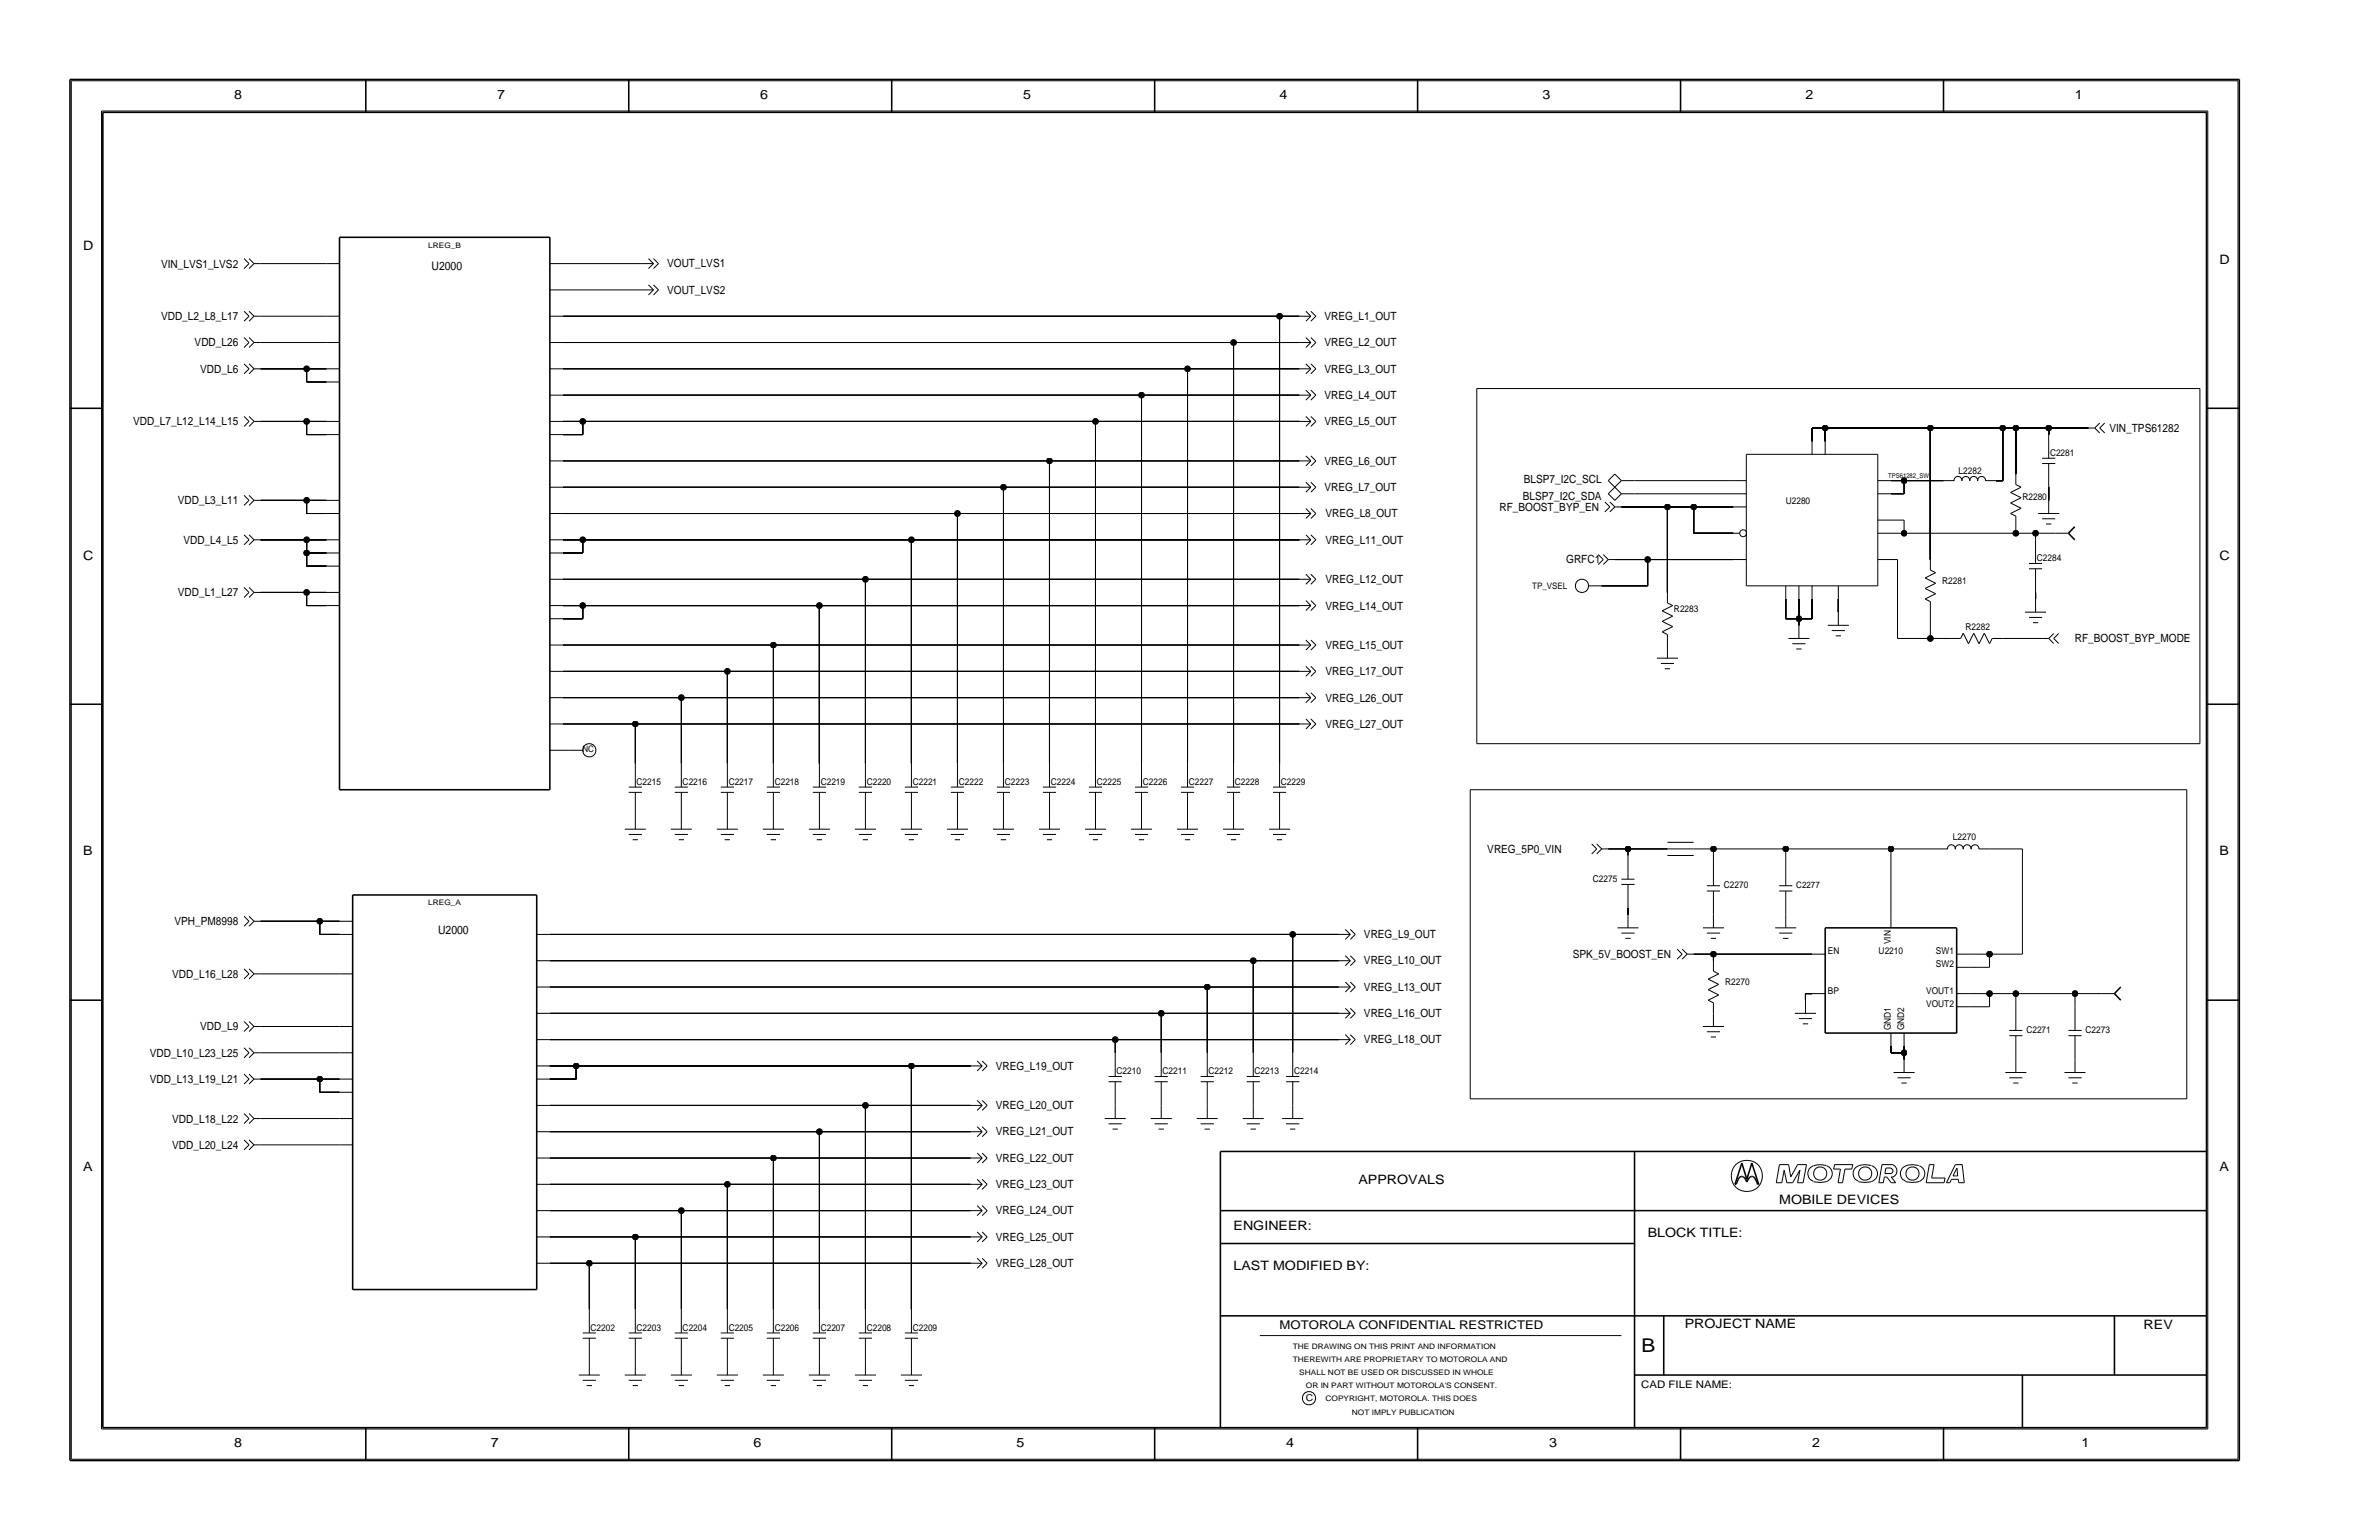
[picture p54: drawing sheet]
<svg xmlns="http://www.w3.org/2000/svg" width="432mm" height="279mm" viewBox="0 0 432 279" stroke-linecap="round" stroke-linejoin="round" font-family="sans-serif">
<defs><g id="words">
<text font-size="3.4" x="298" y="245.3">B</text>
<g font-size="2.3">
<text x="42.5" y="18">8</text>
<text x="90.3" y="18">7</text>
<text x="138" y="18">6</text>
<text x="185.7" y="18">5</text>
<text x="232.2" y="18">4</text>
<text x="280" y="18">3</text>
<text x="327.7" y="18">2</text>
<text x="376.6" y="18">1</text>
<text x="15.1" y="45.4">D</text>
<text x="402.9" y="47.8">D</text>
<text x="15.1" y="101.5">C</text>
<text x="402.9" y="101.5">C</text>
<text x="15.1" y="155.2">B</text>
<text x="402.9" y="155.2">B</text>
<text x="15.1" y="212.5">A</text>
<text x="246.6" y="214.9">APPROVALS</text>
<text x="402.9" y="212.5">A</text>
<text x="322.9" y="218.5">MOBILE DEVICES</text>
<text x="223.9" y="223.2">ENGINEER:</text>
<text x="299.1" y="224.4">BLOCK TITLE:</text>
<text x="223.9" y="230.4">LAST MODIFIED BY:</text>
<text x="305.8" y="241">PROJECT NAME</text>
<text x="389.1" y="241.1">REV</text>
<text x="42.5" y="262.6">8</text>
<text x="89.1" y="262.6">7</text>
<text x="136.8" y="262.6">6</text>
<text x="184.5" y="262.6">5</text>
<text x="233.4" y="262.6">4</text>
<text x="281.2" y="262.6">3</text>
<text x="328.9" y="262.6">2</text>
<text x="377.8" y="262.6">1</text>
</g>
<text font-size="2.2" x="232.2" y="241.1">MOTOROLA CONFIDENTIAL RESTRICTED</text>
<g font-size="2.1">
<text x="78.3" y="49">U2000</text>
<text x="79.5" y="169.5">U2000</text>
</g>
<g font-size="2">
<text x="29.2" y="48.5">VIN_LVS1_LVS2</text>
<text x="121.1" y="48.5">VOUT_LVS1</text>
<text x="121.1" y="53.3">VOUT_LVS2</text>
<text x="29.2" y="58.1">VDD_L2_L8_L17</text>
<text x="240.4" y="58">VREG_L1_OUT</text>
<text x="35.3" y="62.9">VDD_L26</text>
<text x="240.4" y="62.8">VREG_L2_OUT</text>
<text x="36.3" y="67.6">VDD_L6</text>
<text x="240.4" y="67.6">VREG_L3_OUT</text>
<text x="24.2" y="77.2">VDD_L7_L12_L14_L15</text>
<text x="240.4" y="77.1">VREG_L5_OUT</text>
<text x="240.4" y="72.4">VREG_L4_OUT</text>
<text x="382.9" y="78.5">VIN_TPS61282</text>
<text x="240.4" y="84.3">VREG_L6_OUT</text>
<text x="240.4" y="89.1">VREG_L7_OUT</text>
<text x="276.6" y="87.7">BLSP7_I2C_SCL</text>
<text x="32.3" y="91.5">VDD_L3_L11</text>
<text x="240.6" y="93.8">VREG_L8_OUT</text>
<text x="272.2" y="92.7">RF_BOOST_BYP_EN</text>
<text x="276.4" y="90.7">BLSP7_I2C_SDA</text>
<text x="33.3" y="98.7">VDD_L4_L5</text>
<text x="240.6" y="98.7">VREG_L11_OUT</text>
<text x="240.6" y="105.8">VREG_L12_OUT</text>
<text x="284.3" y="102.2">GRFC1</text>
<text x="32.3" y="108.2">VDD_L1_L27</text>
<text x="240.6" y="110.6">VREG_L14_OUT</text>
<text x="240.6" y="117.7">VREG_L15_OUT</text>
<text x="376.6" y="116.6">RF_BOOST_BYP_MODE</text>
<text x="240.6" y="122.5">VREG_L17_OUT</text>
<text x="240.6" y="127.3">VREG_L26_OUT</text>
<text x="240.6" y="132.1">VREG_L27_OUT</text>
<text x="270" y="154.7">VREG_5P0_VIN</text>
<text x="31.7" y="167.9">VPH_PM8998</text>
<text x="247.6" y="170.2">VREG_L9_OUT</text>
<text x="285.5" y="173.8">SPK_5V_BOOST_EN</text>
<text x="31.3" y="177.4">VDD_L16_L28</text>
<text x="247.6" y="179.7">VREG_L13_OUT</text>
<text x="247.6" y="175">VREG_L10_OUT</text>
<text x="247.6" y="184.5">VREG_L16_OUT</text>
<text x="27.2" y="191.7">VDD_L10_L23_L25</text>
<text x="36.3" y="187">VDD_L9</text>
<text x="247.6" y="189.3">VREG_L18_OUT</text>
<text x="27.2" y="196.5">VDD_L13_L19_L21</text>
<text x="180.7" y="194.1">VREG_L19_OUT</text>
<text x="31.3" y="203.7">VDD_L18_L22</text>
<text x="180.7" y="201.2">VREG_L20_OUT</text>
<text x="31.3" y="208.4">VDD_L20_L24</text>
<text x="180.7" y="206">VREG_L21_OUT</text>
<text x="180.7" y="210.8">VREG_L22_OUT</text>
<text x="180.7" y="215.5">VREG_L23_OUT</text>
<text x="180.7" y="220.3">VREG_L24_OUT</text>
<text x="180.7" y="225.1">VREG_L25_OUT</text>
<text x="180.7" y="229.9">VREG_L28_OUT</text>
</g>
<text font-size="1.9" x="297.9" y="251.9">CAD FILE NAME:</text>
<g font-size="1.7">
<text x="372.1" y="82.8">C2281</text>
<text x="355.5" y="86">L2282</text>
<text x="324.1" y="91.4">U2280</text>
<text x="367.1" y="90.8">R2280</text>
<text x="369.7" y="101.9">C2284</text>
<text x="352.5" y="106">R2281</text>
<text x="303.8" y="111.1">R2283</text>
<text x="356.7" y="114.3">R2282</text>
<text x="115.6" y="142.4">C2215</text>
<text x="123.9" y="142.4">C2216</text>
<text x="132.3" y="142.4">C2217</text>
<text x="140.6" y="142.4">C2218</text>
<text x="149" y="142.4">C2219</text>
<text x="157.3" y="142.4">C2220</text>
<text x="165.7" y="142.4">C2221</text>
<text x="174" y="142.4">C2222</text>
<text x="182.4" y="142.4">C2223</text>
<text x="190.7" y="142.4">C2224</text>
<text x="199.1" y="142.4">C2225</text>
<text x="207.4" y="142.4">C2226</text>
<text x="215.8" y="142.4">C2227</text>
<text x="224.1" y="142.4">C2228</text>
<text x="232.5" y="142.4">C2229</text>
<text x="354.5" y="152.4">L2270</text>
<text x="289.1" y="160">C2275</text>
<text x="312.9" y="161.2">C2270</text>
<text x="331.8" y="173.1">EN</text>
<text x="341" y="173.1">U2210</text>
<text x="343.2" y="171.3" transform="rotate(-90 343.2 171.3)">VIN</text>
<text x="351.4" y="173.1">SW1</text>
<text x="313.1" y="178.7">R2270</text>
<text x="351.4" y="175.5">SW2</text>
<text x="331.8" y="180.3">BP</text>
<text x="349.6" y="182.7">VOUT2</text>
<text x="349.6" y="180.3">VOUT1</text>
<text x="343.2" y="187" transform="rotate(-90 343.2 187)">GND1</text>
<text x="345.6" y="187" transform="rotate(-90 345.6 187)">GND2</text>
<text x="367.8" y="187.4">C2271</text>
<text x="378.5" y="187.4">C2273</text>
<text x="202.7" y="194.9">C2210</text>
<text x="211" y="194.9">C2211</text>
<text x="219.4" y="194.9">C2212</text>
<text x="227.7" y="194.9">C2213</text>
<text x="234.9" y="194.9">C2214</text>
<text x="107.2" y="241.5">C2202</text>
<text x="115.6" y="241.5">C2203</text>
<text x="123.9" y="241.5">C2204</text>
<text x="132.3" y="241.5">C2205</text>
<text x="140.6" y="241.5">C2206</text>
<text x="149" y="241.5">C2207</text>
<text x="157.3" y="241.5">C2208</text>
<text x="165.7" y="241.5">C2209</text>
<text x="237" y="254.2">C</text>
</g>
<g font-size="1.6">
<text x="278.1" y="106.8">TP_VSEL</text>
<text x="105.7" y="136.5">NC</text>
<text x="326" y="161.2">C2277</text>
</g>
<g font-size="1.4">
<text x="77.7" y="45">LREG_B</text>
<text x="77.7" y="164.3">LREG_A</text>
<text x="234.6" y="244.7">THE DRAWING ON THIS PRINT AND INFORMATION</text>
<text x="234.6" y="247.1">THEREWITH ARE PROPRIETARY TO MOTOROLA AND</text>
<text x="235.8" y="249.5">SHALL NOT BE USED OR DISCUSSED IN WHOLE</text>
<text x="237" y="251.9">OR IN PART WITHOUT MOTOROLA'S CONSENT.</text>
<text x="240.6" y="254.2">COPYRIGHT, MOTOROLA. THIS DOES</text>
<text x="245.4" y="256.6">NOT IMPLY PUBLICATION</text>
</g>
<text font-size="1.2" x="342.7" y="86.7">TPS61282_SW</text>
</g></defs>
<!-- layer: Nets -->
<g fill="none" stroke="#000" stroke-width=".18">
<path d="M47.3 57.4h11.9zM47.3 47.8h11.9zM102.2 57.4h130zM102.2 52.6h14.3zM102.2 47.8h14.3zM232.2 57.4h3.6zM232.2 57.4v81.1zM47.3 76.5h8.4zM47.3 66.9h8.4zM47.3 62.1h11.9zM55.7 69.3h3.5zM55.7 78.8h3.5z"/>
<path d="M55.7 76.5v2.3zM55.7 76.5h3.5zM55.7 66.9h3.5zM55.7 66.9v2.4zM102.2 62.1h121.7zM102.2 66.9h113.3zM102.2 71.7h105zM102.2 78.8h3.6zM102.2 76.5h3.6zM105.8 76.5h93zM105.8 76.5v2.3zM198.8 76.5v62z"/>
<path d="M198.8 76.5h37zM207.2 71.7v66.8zM207.2 71.7h28.6zM215.5 66.9h20.3zM215.5 66.9v71.6zM223.9 62.1h11.9zM223.9 62.1v76.4zM268 70.5v64.4zM268 70.5h131.3zM328.9 77.7v2.3zM328.9 77.7h2.4zM331.3 77.7v2.3z"/>
<path d="M331.3 77.7h19.1zM350.4 77.7v23.8zM350.4 77.7h13.1zM363.5 77.7v9.5zM363.5 77.7h2.4zM365.9 77.7v8.3zM365.9 77.7h6zM371.9 77.7v1.1zM371.9 77.7h7.1zM399.3 70.5v64.4zM47.3 90.8h8.4zM47.3 97.9h8.4z"/>
<path d="M55.7 93.2h3.5zM55.7 90.8h3.5zM55.7 90.8v2.4zM55.7 97.9v2.4zM55.7 97.9h3.5zM102.2 88.4h79.9zM102.2 83.6h88.3zM102.2 97.9h3.6zM102.2 93.2h71.6zM105.8 97.9v2.4zM105.8 97.9h59.6zM165.4 97.9h70.4z"/>
<path d="M165.4 97.9v40.6zM173.8 93.2h62zM173.8 93.2v45.3zM182.1 88.4v50.1zM182.1 88.4h53.7zM190.5 83.6v54.9zM190.5 83.6h45.3zM294.3 92h8.3zM296.7 89.6h17.9zM296.7 87.2h17.9zM302.6 92v15.5zM302.6 92h4.8z"/>
<path d="M307.4 96.7h7.2zM307.4 92v4.7zM307.4 92h7.2zM343.2 94.4h2.4zM343.2 96.7h2.4zM343.2 87.2h2.4zM343.2 89.6h2.4zM345.6 94.4v2.3zM345.6 96.7h20.3zM345.6 87.2h7.2zM345.6 87.2v2.4zM362.3 87.2h1.2z"/>
<path d="M365.9 95.6v1.1zM365.9 96.7h3.6zM369.5 96.7h3.5zM369.5 96.7v1.2zM371.9 88.4v2.4zM47.3 107.5h8.4zM55.7 109.9h3.5zM55.7 100.3h3.5zM55.7 107.5v2.4zM55.7 107.5h3.5zM55.7 102.7h3.5zM55.7 100.3v2.4z"/>
<path d="M102.2 100.3h3.6zM102.2 117h38.2zM102.2 112.3h3.6zM102.2 109.9h3.6zM102.2 105.1h54.9zM105.8 109.9h42.9zM105.8 109.9v2.4zM140.4 117v21.5zM140.4 117h95.4zM148.7 109.9v28.6zM148.7 109.9h87.1zM157.1 105.1h78.7z"/>
<path d="M157.1 105.1v33.4zM290.7 106.3h8.4zM293.1 101.5h6zM299.1 101.5v4.8zM299.1 101.5h15.5zM324.1 112.3h2.4zM324.1 108.7v3.6zM326.5 112.3h2.4zM326.5 112.3v1.1zM326.5 108.7v3.6zM328.9 108.7v3.6zM333.7 108.7v2.4z"/>
<path d="M343.2 101.5h1.2zM344.4 115.8h6zM344.4 101.5v14.3zM350.4 115.8h3.6zM350.4 111.1v4.7zM363.5 115.8h7.2zM369.5 107.5v1.2zM102.2 131.3h13.1zM102.2 126.6h21.5zM102.2 121.8h29.8zM102.2 136.1h1.2zM115.3 131.3h120.5z"/>
<path d="M115.3 131.3v7.2zM123.7 126.6v11.9zM123.7 126.6h112.1zM132 121.8v16.7zM132 121.8h103.8zM268 134.9h131.3zM266.8 143.3v56.1zM266.8 143.3h130.1zM291.9 154h3.6zM295.5 154v1.2zM295.5 154h7.1zM307.4 154h3.6z"/>
<path d="M311 154h13.1zM311 154v2.4zM324.1 154v2.4zM324.1 154h19.1zM343.2 154v12zM343.2 154h8.4zM361.1 154h6zM367.1 154v19.1zM396.9 143.3v56.1zM47.3 176.7h14.3zM47.3 167.1h10.7zM58 169.5h3.6z"/>
<path d="M58 167.1v2.4zM58 167.1h3.6zM99.8 179.1h119.3zM99.8 169.5h134.8zM99.8 174.3h127.7zM219.1 179.1v11.9zM219.1 179.1h23.9zM227.5 174.3v16.7zM227.5 174.3h15.5zM234.6 169.5h8.4zM234.6 169.5v21.5zM295.5 164.8v1.2z"/>
<path d="M307.4 173.1h3.6zM311 173.1v1.2zM311 173.1h17.9zM357.5 175.5h3.6zM357.5 173.1h3.6zM361.1 173.1v2.4zM361.1 173.1h6zM47.3 186.2h14.3zM47.3 191h14.3zM47.3 195.8h10.7zM58 198.2h3.6zM58 195.8v2.4z"/>
<path d="M58 195.8h3.6zM99.8 188.6h102.6zM99.8 183.8h111zM99.8 195.8h4.8zM99.8 193.4h4.8zM104.6 193.4h60.8zM104.6 193.4v2.4zM165.4 193.4v44.1zM165.4 193.4h10.8zM202.4 188.6v2.4zM202.4 188.6h40.6zM210.8 183.8v7.2z"/>
<path d="M210.8 183.8h32.2zM266.8 199.4h130.1zM327.7 180.3v1.2zM327.7 180.3h1.2zM343.2 189.8v1.2zM343.2 191h2.4zM345.6 189.8v1.2zM345.6 191v1.2zM357.5 182.7h3.6zM357.5 180.3h3.6zM361.1 180.3v2.4zM361.1 180.3h4.8z"/>
<path d="M365.9 180.3v2.4zM365.9 180.3h10.7zM376.6 180.3h4.8zM376.6 180.3v2.4zM47.3 207.7h14.3zM47.3 202.9h14.3zM99.8 200.6h57.3zM99.8 210.1h40.6zM99.8 219.6h23.9zM99.8 205.3h48.9zM99.8 214.9h32.2zM123.7 219.6h52.5z"/>
<path d="M123.7 219.6v17.9zM132 214.9h44.2zM132 214.9v22.6zM140.4 210.1v27.4zM140.4 210.1h35.8zM148.7 205.3v32.2zM148.7 205.3h27.5zM157.1 200.6v36.9zM157.1 200.6h19.1zM99.8 224.4h15.5zM99.8 229.2h7.2zM107 229.2v8.3z"/>
<path d="M107 229.2h69.2zM115.3 224.4h60.9zM115.3 224.4v13.1z"/>
</g>
<g fill="#000" stroke="#000" stroke-width=".18">
<circle cx="232.2" cy="57.4" r=".53"/>
<circle cx="55.7" cy="76.5" r=".53"/>
<circle cx="55.7" cy="66.9" r=".53"/>
<circle cx="105.8" cy="76.5" r=".53"/>
<circle cx="198.8" cy="76.5" r=".53"/>
<circle cx="207.2" cy="71.7" r=".53"/>
<circle cx="215.5" cy="66.9" r=".53"/>
<circle cx="223.9" cy="62.1" r=".53"/>
<circle cx="331.3" cy="77.7" r=".53"/>
<circle cx="350.4" cy="77.7" r=".53"/>
<circle cx="363.5" cy="77.7" r=".53"/>
<circle cx="365.9" cy="77.7" r=".53"/>
<circle cx="371.9" cy="77.7" r=".53"/>
<circle cx="55.7" cy="97.9" r=".53"/>
<circle cx="55.7" cy="90.8" r=".53"/>
<circle cx="105.8" cy="97.9" r=".53"/>
<circle cx="165.4" cy="97.9" r=".53"/>
<circle cx="173.8" cy="93.2" r=".53"/>
<circle cx="182.1" cy="88.4" r=".53"/>
<circle cx="190.5" cy="83.6" r=".53"/>
<circle cx="302.6" cy="92" r=".53"/>
<circle cx="307.4" cy="92" r=".53"/>
<circle cx="345.6" cy="96.7" r=".53"/>
<circle cx="345.6" cy="87.2" r=".53"/>
<circle cx="365.9" cy="96.7" r=".53"/>
<circle cx="369.5" cy="96.7" r=".53"/>
<circle cx="55.7" cy="100.3" r=".53"/>
<circle cx="55.7" cy="107.5" r=".53"/>
<circle cx="105.8" cy="109.9" r=".53"/>
<circle cx="140.4" cy="117" r=".53"/>
<circle cx="148.7" cy="109.9" r=".53"/>
<circle cx="157.1" cy="105.1" r=".53"/>
<circle cx="299.1" cy="101.5" r=".53"/>
<circle cx="326.5" cy="112.3" r=".53"/>
<circle cx="350.4" cy="115.8" r=".53"/>
<circle cx="115.3" cy="131.3" r=".53"/>
<circle cx="123.7" cy="126.6" r=".53"/>
<circle cx="132" cy="121.8" r=".53"/>
<circle cx="295.5" cy="154" r=".53"/>
<circle cx="311" cy="154" r=".53"/>
<circle cx="324.1" cy="154" r=".53"/>
<circle cx="343.2" cy="154" r=".53"/>
<circle cx="58" cy="167.1" r=".53"/>
<circle cx="219.1" cy="179.1" r=".53"/>
<circle cx="227.5" cy="174.3" r=".53"/>
<circle cx="234.6" cy="169.5" r=".53"/>
<circle cx="311" cy="173.1" r=".53"/>
<circle cx="361.1" cy="173.1" r=".53"/>
<circle cx="58" cy="195.8" r=".53"/>
<circle cx="104.6" cy="193.4" r=".53"/>
<circle cx="165.4" cy="193.4" r=".53"/>
<circle cx="202.4" cy="188.6" r=".53"/>
<circle cx="210.8" cy="183.8" r=".53"/>
<circle cx="345.6" cy="191" r=".53"/>
<circle cx="361.1" cy="180.3" r=".53"/>
<circle cx="365.9" cy="180.3" r=".53"/>
<circle cx="376.6" cy="180.3" r=".53"/>
<circle cx="123.7" cy="219.6" r=".53"/>
<circle cx="132" cy="214.9" r=".53"/>
<circle cx="140.4" cy="210.1" r=".53"/>
<circle cx="148.7" cy="205.3" r=".53"/>
<circle cx="157.1" cy="200.6" r=".53"/>
<circle cx="107" cy="229.2" r=".53"/>
<circle cx="115.3" cy="224.4" r=".53"/>
</g>
<!-- layer: Components -->
<g fill="none" stroke="#000" stroke-width=".18">
<path d="M44.3 56.5l.9 .9zM44.3 46.9l.9 .9zM45.2 57.4l-.9 .9zM45.2 56.5l.9 .9zM45.2 47.8l-.9 .9zM45.2 46.9l.9 .9zM46.1 57.4l-.9 .9zM46.1 57.4h1.2zM46.1 47.8l-.9 .9zM46.1 47.8h1.2zM59.2 47.8h2.4zM59.2 57.4h2.4z"/>
<path d="M99.8 47.8h2.4zM99.8 52.6h2.4zM99.8 57.4h2.4zM116.5 52.6h2.1zM116.5 47.8h2.1zM117.7 51.7l.9 .9zM117.7 46.9l.9 .9zM117.7 53.5l.9-.9zM117.7 48.7l.9-.9zM118.6 51.7l.9 .9zM118.6 46.9l.9 .9zM118.6 53.5l.9-.9z"/>
<path d="M118.6 48.7l.9-.9zM235.8 57.4h2.1zM237 56.5l.9 .9zM237 58.3l.9-.9zM237.9 56.5l.9 .9zM237.9 58.3l.9-.9zM44.3 66l.9 .9zM44.3 75.6l.9 .9zM44.3 61.2l.9 .9zM45.2 66.9l-.9 .9zM45.2 66l.9 .9zM45.2 76.5l-.9 .9z"/>
<path d="M45.2 75.6l.9 .9zM45.2 62.1l-.9 .9zM45.2 61.2l.9 .9zM46.1 66.9l-.9 .9zM46.1 66.9h1.2zM46.1 76.5l-.9 .9zM46.1 76.5h1.2zM46.1 62.1l-.9 .9zM46.1 62.1h1.2zM59.2 62.1h2.4zM59.2 76.5h2.4zM59.2 78.8h2.4z"/>
<path d="M59.2 66.9h2.4zM59.2 69.3h2.4zM99.8 62.1h2.4zM99.8 66.9h2.4zM99.8 71.7h2.4zM99.8 76.5h2.4zM99.8 78.8h2.4zM235.8 76.5h2.1zM235.8 71.7h2.1zM235.8 66.9h2.1zM235.8 62.1h2.1zM237 75.6l.9 .9z"/>
<path d="M237 70.8l.9 .9zM237 66l.9 .9zM237 61.2l.9 .9zM237 77.4l.9-.9zM237 72.6l.9-.9zM237 67.8l.9-.9zM237 63l.9-.9zM237.9 75.6l.9 .9zM237.9 70.8l.9 .9zM237.9 66l.9 .9zM237.9 61.2l.9 .9zM237.9 77.4l.9-.9z"/>
<path d="M237.9 72.6l.9-.9zM237.9 67.8l.9-.9zM237.9 63l.9-.9zM371.9 78.8v4.3zM379 77.7h1.2zM380.2 77.7l.9-1zM380.2 77.7l.9 .9zM381.1 77.7l.9-1zM381.1 77.7l.9 .9zM44.3 97l.9 .9zM44.3 89.9l.9 .9zM45.2 97.9l-.9 .9z"/>
<path d="M45.2 97l.9 .9zM45.2 90.8l-.9 .9zM45.2 89.9l.9 .9zM46.1 97.9l-.9 .9zM46.1 97.9h1.2zM46.1 90.8l-.9 .9zM46.1 90.8h1.2zM59.2 97.9h2.4zM59.2 90.8h2.4zM59.2 93.2h2.4zM99.8 83.6h2.4zM99.8 88.4h2.4z"/>
<path d="M99.8 93.2h2.4zM99.8 97.9h2.4zM235.8 97.9h2.1zM235.8 93.2h2.1zM235.8 88.4h2.1zM235.8 83.6h2.1zM237 97l.9 .9zM237 92.3l.9 .9zM237 87.5l.9 .9zM237 82.7l.9 .9zM237 98.8l.9-.9zM237 94.1l.9-.9z"/>
<path d="M237 89.3l.9-.9zM237 84.5l.9-.9zM237.9 97l.9 .9zM237.9 92.3l.9 .9zM237.9 87.5l.9 .9zM237.9 82.7l.9 .9zM237.9 98.8l.9-.9zM237.9 94.1l.9-.9zM237.9 89.3l.9-.9zM237.9 84.5l.9-.9zM291.3 92.9l.9-.9zM291.3 91.1l.9 .9z"/>
<path d="M291.9 89.6l1.2 1.2zM291.9 87.2l1.2 1.2zM292.2 92.9l.9-.9zM292.2 91.1l.9 .9zM293.1 88.4l-1.2 1.2zM293.1 86l-1.2 1.2zM293.1 92h1.2zM293.1 88.4l1.2 1.2zM293.1 86l1.2 1.2zM294.3 89.6h2.4zM294.3 87.2h2.4zM294.3 89.6l-1.2 1.2z"/>
<path d="M294.3 87.2l-1.2 1.2zM314.6 96.7h1.2zM314.6 87.2h2.4zM314.6 92h2.4zM314.6 89.6h2.4zM317 82.4v23.9zM317 82.4h23.8zM328.9 80v2.4zM331.3 80v2.4zM340.8 96.7h2.4zM340.8 87.2h2.4zM340.8 94.4h2.4z"/>
<path d="M340.8 89.6h2.4zM340.8 82.4v23.9zM352.8 87.2h1.9zM354.7 87.2a.7 .7 0 0 1 .7-.8 .7 .7 0 0 1 .7 .8M356.1 87.2a.7 .7 0 0 1 .7-.8 .7 .7 0 0 1 .7 .8M357.5 87.2a.7 .7 0 0 1 .7-.8 .7 .7 0 0 1 .7 .8M359 87.2a.7 .7 0 0 1 .7-.8 .7 .7 0 0 1 .6 .8M360.4 87.2h1.9zM364.9 89.3l1.9 1zM364.9 93.2l1.9-1zM364.9 91.3l1.9-1zM364.9 91.3l1.9 .9z"/>
<path d="M364.9 89.3l1.9-.9zM364.9 93.2l1 .4zM365.9 87.9l.9 .5zM365.9 86v1.9zM365.9 93.6v2zM369.5 97.9v4.3zM369.9 93.2h3.9zM370.7 94.1h2.3zM370.7 83.1h2.3zM370.7 84.1h2.3zM371.4 95.1h.9zM371.9 90.8v2.4z"/>
<path d="M371.9 84.1v4.3zM373 96.7h2.4zM44.3 106.6l.9 .9zM45.2 107.5l-.9 .9zM45.2 106.6l.9 .9zM46.1 107.5l-.9 .9zM46.1 107.5h1.2zM59.2 109.9h2.4zM59.2 107.5h2.4zM59.2 102.7h2.4zM59.2 100.3h2.4zM99.8 100.3h2.4z"/>
<path d="M99.8 105.1h2.4zM99.8 109.9h2.4zM99.8 112.3h2.4zM99.8 117h2.4zM235.8 117h2.1zM235.8 109.9h2.1zM235.8 105.1h2.1zM237 116.1l.9 .9zM237 109l.9 .9zM237 104.2l.9 .9zM237 117.9l.9-.9zM237 110.8l.9-.9z"/>
<path d="M237 106l.9-.9zM237.9 116.1l.9 .9zM237.9 109l.9 .9zM237.9 104.2l.9 .9zM237.9 117.9l.9-.9zM237.9 110.8l.9-.9zM237.9 106l.9-.9zM288.3 106.3h2.4zM290.1 100.6l.9 .9zM291 101.5l-.9 .9zM291 100.6l.9 .9zM291.9 101.5l-.9 .9z"/>
<path d="M291.9 101.5h1.2zM300.7 119.4h3.9zM301.7 110.8l1.9 1zM301.7 114.6l1.9-.9zM301.7 112.7l1.9-.9zM301.7 112.7l1.9 1zM301.7 110.8l1.9-.9zM301.7 114.6l.9 .5zM302.6 109.4l1 .5zM302.6 117v2.4zM302.6 107.5v1.9zM302.6 115.1v1.9z"/>
<path d="M314.6 101.5h2.4zM317 106.3h23.8zM324.1 106.3v2.4zM324.6 115.8h3.8zM325.3 116.8h2.4zM326 117.7h1zM326.5 113.4v2.4zM326.5 106.3v2.4zM328.9 106.3v2.4zM331.8 113.4h3.8zM332.5 114.4h2.4zM333.2 115.4h.9z"/>
<path d="M333.7 106.3v2.4zM333.7 111.1v2.3zM340.8 101.5h2.4zM349.4 104.9l1.9 .9zM349.4 108.7l1.9-1zM349.4 106.8l1.9-1zM349.4 106.8l1.9 .9zM349.4 104.9l1.9-1zM349.4 108.7l1 .5zM350.4 103.4l.9 .5zM350.4 101.5v1.9zM350.4 109.2v1.9z"/>
<path d="M354 115.8h1.9zM356.3 114.9l1 1.9zM356.3 114.9l-.4 .9zM358.2 114.9l-.9 1.9zM358.2 114.9l1 1.9zM360.2 114.9l.9 1.9zM360.2 114.9l-1 1.9zM361.6 115.8h1.9zM361.6 115.8l-.5 1zM367.6 111.1h3.8zM368.3 112h2.4zM368.3 102.2h2.4z"/>
<path d="M368.3 103.2h2.4zM369 113h.9zM369.5 108.7v2.4zM369.5 103.2v4.3zM370.7 115.8h1.2zM371.9 115.8l.9 .9zM372.8 115.8l.9 .9zM372.8 114.9l-1 .9zM373.7 114.9l-.9 .9zM99.8 136.1h2.4zM99.8 121.8h2.4zM99.8 126.6h2.4z"/>
<path d="M99.8 131.3h2.4zM103.4 136.1h2.4zM115.3 138.5v4.3zM123.7 138.5v4.3zM132 138.5v4.3zM140.4 138.5v4.3zM148.7 138.5v4.3zM157.1 138.5v4.3zM165.4 138.5v4.3zM173.8 138.5v4.3zM182.1 138.5v4.3zM190.5 138.5v4.3z"/>
<path d="M198.8 138.5v4.3zM207.2 138.5v4.3zM215.5 138.5v4.3zM223.9 138.5v4.3zM232.2 138.5v4.3zM235.8 126.6h2.1zM235.8 131.3h2.1zM235.8 121.8h2.1zM237 125.7l.9 .9zM237 130.4l.9 .9zM237 120.9l.9 .9zM237 127.5l.9-.9z"/>
<path d="M237 132.3l.9-1zM237 122.7l.9-.9zM237.9 125.7l.9 .9zM237.9 130.4l.9 .9zM237.9 120.9l.9 .9zM237.9 127.5l.9-.9zM237.9 132.3l.9-1zM237.9 122.7l.9-.9zM301.5 120.4h2.3zM302.2 121.3h.9zM113.4 150.4h3.8zM114.1 142.8h2.4z"/>
<path d="M114.1 151.4h2.4zM114.1 143.8h2.4zM114.8 152.3h1zM115.3 143.8v4.3zM115.3 148.1v2.3zM121.8 150.4h3.8zM122.5 142.8h2.4zM122.5 151.4h2.4zM122.5 143.8h2.4zM123.2 152.3h.9zM123.7 143.8v4.3zM123.7 148.1v2.3z"/>
<path d="M130.1 150.4h3.8zM130.8 142.8h2.4zM130.8 151.4h2.4zM130.8 143.8h2.4zM131.5 152.3h1zM132 143.8v4.3zM132 148.1v2.3zM138.5 150.4h3.8zM139.2 142.8h2.4zM139.2 151.4h2.4zM139.2 143.8h2.4zM139.9 152.3h.9z"/>
<path d="M140.4 143.8v4.3zM140.4 148.1v2.3zM146.8 150.4h3.8zM147.5 151.4h2.4zM147.5 142.8h2.4zM147.5 143.8h2.4zM148.2 152.3h1zM148.7 148.1v2.3zM148.7 143.8v4.3zM155.2 150.4h3.8zM155.9 142.8h2.4zM155.9 151.4h2.4z"/>
<path d="M155.9 143.8h2.4zM156.6 152.3h1zM157.1 143.8v4.3zM157.1 148.1v2.3zM163.5 150.4h3.8zM164.2 142.8h2.4zM164.2 151.4h2.4zM164.2 143.8h2.4zM165 152.3h.9zM165.4 143.8v4.3zM165.4 148.1v2.3zM171.9 150.4h3.8z"/>
<path d="M172.6 142.8h2.4zM172.6 151.4h2.4zM172.6 143.8h2.4zM173.3 152.3h1zM173.8 143.8v4.3zM173.8 148.1v2.3zM180.2 150.4h3.8zM180.9 142.8h2.4zM180.9 151.4h2.4zM180.9 143.8h2.4zM181.7 152.3h.9zM182.1 143.8v4.3z"/>
<path d="M182.1 148.1v2.3zM188.6 150.4h3.8zM189.3 142.8h2.4zM189.3 151.4h2.4zM189.3 143.8h2.4zM190 152.3h1zM190.5 143.8v4.3zM190.5 148.1v2.3zM196.9 150.4h3.8zM197.6 142.8h2.4zM197.6 151.4h2.4zM197.6 143.8h2.4z"/>
<path d="M198.4 152.3h.9zM198.8 143.8v4.3zM198.8 148.1v2.3zM205.3 150.4h3.8zM206 151.4h2.4zM206 142.8h2.4zM206 143.8h2.4zM206.7 152.3h1zM207.2 148.1v2.3zM207.2 143.8v4.3zM213.6 150.4h3.9zM214.3 142.8h2.4z"/>
<path d="M214.3 151.4h2.4zM214.3 143.8h2.4zM215.1 152.3h.9zM215.5 143.8v4.3zM215.5 148.1v2.3zM222 150.4h3.8zM222.7 151.4h2.4zM222.7 142.8h2.4zM222.7 143.8h2.4zM223.4 152.3h1zM223.9 148.1v2.3zM223.9 143.8v4.3z"/>
<path d="M230.3 150.4h3.9zM231.1 151.4h2.3zM231.1 142.8h2.3zM231.1 143.8h2.3zM231.8 152.3h.9zM232.2 148.1v2.3zM232.2 143.8v4.3zM288.9 153.1l.9 .9zM289.8 154l-.9 .9zM289.8 153.1l.9 .9zM290.7 154l-.9 .9zM290.7 154h1.2z"/>
<path d="M294.3 159.5h2.4zM295.5 155.2v4.3zM302.6 154h4.8zM302.6 152.8h4.8zM302.6 155.2h4.8zM311 156.4v4.3zM324.1 156.4v4.3zM351.6 154h1.9zM353.5 154.1a.7 .7 0 0 1 .7-.8 .7 .7 0 0 1 .7 .8M354.9 154.1a.7 .7 0 0 1 .7-.8 .7 .7 0 0 1 .7 .8M356.3 154.1a.7 .7 0 0 1 .7-.8 .7 .7 0 0 1 .7 .8M357.8 154.1a.7 .7 0 0 1 .7-.8 .7 .7 0 0 1 .7 .8"/>
<path d="M359.2 154h1.9zM44.3 166.2l.9 .9zM44.3 175.8l.9 .9zM45.2 167.1l-.9 1zM45.2 166.2l.9 .9zM45.2 176.7l-.9 .9zM45.2 175.8l.9 .9zM46.1 167.1l-.9 1zM46.1 167.1h1.2zM46.1 176.7l-.9 .9zM46.1 176.7h1.2zM61.6 169.5h2.4z"/>
<path d="M61.6 167.1h2.4zM61.6 176.7h2.4zM97.4 169.5h2.4zM97.4 179.1h2.4zM97.4 174.3h2.4zM243 179.1h2.1zM243 174.3h2.1zM243 169.5h2.1zM244.2 178.2l.9 .9zM244.2 173.4l.9 .9zM244.2 168.6l.9 .9zM244.2 180l.9-.9z"/>
<path d="M244.2 175.2l.9-.9zM244.2 170.4l.9-.9zM245.1 178.2l.9 .9zM245.1 173.4l.9 .9zM245.1 168.6l.9 .9zM245.1 180l.9-.9zM245.1 175.2l.9-.9zM245.1 170.4l.9-.9zM293.6 168.3h3.8zM294.3 169.3h2.4zM294.3 160.5h2.4zM295 170.2h1z"/>
<path d="M295.5 166v2.3zM295.5 160.5v4.3zM304.4 172.2l.9 .9zM305.3 174l.9-.9zM305.3 173.1l-.9 .9zM305.3 172.2l.9 .9zM306.2 173.1h1.2zM309.1 168.3h3.8zM309.8 160.7h2.4zM309.8 169.3h2.4zM309.8 161.7h2.4zM310 177.6l2 1z"/>
<path d="M310 179.6l2-1zM310 179.6l2 .9zM310 177.6l2-.9zM310.5 170.2h1zM311 176.2l1 .5zM311 161.7v4.3zM311 166v2.3zM311 174.3v1.9zM322.2 168.3h3.8zM322.9 160.7h2.4zM322.9 169.3h2.4zM322.9 161.7h2.4z"/>
<path d="M323.6 170.2h1zM324.1 161.7v4.3zM324.1 166v2.3zM328.9 173.1h2.4zM343.2 166v2.3zM355.1 173.1h2.4zM355.1 175.5h2.4zM44.3 185.3l.9 .9zM44.3 190.1l.9 .9zM44.3 194.9l.9 .9zM45.2 186.2l-.9 .9zM45.2 185.3l.9 .9z"/>
<path d="M45.2 191l-.9 .9zM45.2 190.1l.9 .9zM45.2 195.8l-.9 .9zM45.2 194.9l.9 .9zM46.1 186.2l-.9 .9zM46.1 186.2h1.2zM46.1 191l-.9 .9zM46.1 191h1.2zM46.1 195.8l-.9 .9zM46.1 195.8h1.2zM61.6 198.2h2.4zM61.6 195.8h2.4z"/>
<path d="M61.6 191h2.4zM61.6 186.2h2.4zM97.4 183.8h2.4zM97.4 188.6h2.4zM97.4 193.4h2.4zM97.4 195.8h2.4zM176.2 193.4h2.1zM177.4 199.6l.9 1zM177.4 192.5l.9 .9zM177.4 194.3l.9-.9zM178.3 199.6l.9 1zM178.3 192.5l.9 .9z"/>
<path d="M178.3 194.3l.9-.9zM201.2 195.3h2.4zM201.2 196.3h2.4zM202.4 196.3v4.3zM202.4 191v4.3zM209.6 195.3h2.4zM209.6 196.3h2.4zM210.8 196.3v4.3zM210.8 191v4.3zM217.9 195.3h2.4zM217.9 196.3h2.4zM219.1 196.3v4.3z"/>
<path d="M219.1 191v4.3zM226.3 195.3h2.4zM226.3 196.3h2.4zM227.5 196.3v4.3zM227.5 191v4.3zM233.4 195.3h2.4zM233.4 196.3h2.4zM234.6 196.3v4.3zM234.6 191v4.3zM243 188.6h2.1zM243 183.8h2.1zM244.2 187.7l.9 .9z"/>
<path d="M244.2 182.9l.9 .9zM244.2 189.5l.9-.9zM244.2 184.8l.9-1zM245.1 187.7l.9 .9zM245.1 182.9l.9 .9zM245.1 189.5l.9-.9zM245.1 184.8l.9-1zM309.1 186.2h3.8zM309.8 187.2h2.4zM310 181.5l2-1zM310 181.5l1 .4zM310.5 188.1h1z"/>
<path d="M311 183.8v2.4zM311 181.9v1.9zM325.8 183.8h3.8zM326.5 184.8h2.4zM327.2 185.8h1zM327.7 181.5v2.3zM328.9 180.3h2.4zM343.2 187.4v2.4zM343.7 194.6h3.8zM344.4 195.5h2.4zM345.1 196.5h1zM345.6 187.4v2.4z"/>
<path d="M345.6 192.2v2.4zM355.1 182.7h2.4zM355.1 180.3h2.4zM364 194.6h3.8zM364.7 187h2.4zM364.7 195.5h2.4zM364.7 187.9h2.4zM365.4 196.5h1zM365.9 187.9v4.3zM365.9 182.7v4.3zM365.9 192.2v2.4zM374.7 194.6h3.8z"/>
<path d="M375.4 187h2.4zM375.4 195.5h2.4zM375.4 187.9h2.4zM376.1 196.5h1zM376.6 187.9v4.3zM376.6 182.7v4.3zM376.6 192.2v2.4zM381.4 180.3h2.4zM44.3 206.8l.9 .9zM44.3 202l.9 .9zM45.2 207.7l-.9 .9zM45.2 206.8l.9 .9z"/>
<path d="M45.2 202.9l-.9 .9zM45.2 202l.9 .9zM46.1 207.7l-.9 .9zM46.1 207.7h1.2zM46.1 202.9l-.9 .9zM46.1 202.9h1.2zM61.6 202.9h2.4zM61.6 207.7h2.4zM97.4 200.6h2.4zM97.4 205.3h2.4zM97.4 210.1h2.4zM97.4 219.6h2.4z"/>
<path d="M97.4 214.9h2.4zM176.2 219.6h2.1zM176.2 214.9h2.1zM176.2 210.1h2.1zM176.2 200.6h2.1zM176.2 205.3h2.1zM177.4 218.7l.9 .9zM177.4 214l.9 .9zM177.4 209.2l.9 .9zM177.4 204.4l.9 .9zM177.4 215.8l.9-.9zM177.4 211l.9-.9z"/>
<path d="M177.4 201.5l.9-.9zM177.4 206.2l.9-.9zM178.3 218.7l.9 .9zM178.3 214l.9 .9zM178.3 209.2l.9 .9zM178.3 204.4l.9 .9zM178.3 215.8l.9-.9zM178.3 211l.9-.9zM178.3 201.5l.9-.9zM178.3 206.2l.9-.9zM200.5 202.9h3.8zM201.2 203.9h2.4z"/>
<path d="M201.9 204.8h1zM202.4 200.6v2.3zM208.9 202.9h3.8zM209.6 203.9h2.4zM210.3 204.8h.9zM210.8 200.6v2.3zM217.2 202.9h3.8zM217.9 203.9h2.4zM218.6 204.8h1zM219.1 200.6v2.3zM225.6 202.9h3.8zM226.3 203.9h2.4z"/>
<path d="M227 204.8h1zM227.5 200.6v2.3zM232.7 202.9h3.8zM233.4 203.9h2.4zM234.2 204.8h.9zM234.6 200.6v2.3zM97.4 224.4h2.4zM97.4 229.2h2.4zM107 237.5v4.3zM115.3 237.5v4.3zM123.7 237.5v4.3zM132 237.5v4.3z"/>
<path d="M140.4 237.5v4.3zM148.7 237.5v4.3zM157.1 237.5v4.3zM165.4 237.5v4.3zM176.2 229.2h2.1zM176.2 224.4h2.1zM177.4 228.3l.9 .9zM177.4 223.5l.9 .9zM177.4 230.1l.9-.9zM177.4 225.3l.9-.9zM177.4 220.6l.9-1zM178.3 228.3l.9 .9z"/>
<path d="M178.3 223.5l.9 .9zM178.3 230.1l.9-.9zM178.3 225.3l.9-.9zM178.3 220.6l.9-1zM105.1 249.5h3.8zM105.8 241.8h2.4zM105.8 250.4h2.4zM105.8 242.8h2.4zM106.5 251.4h.9zM107 242.8v4.3zM107 247.1v2.4zM113.4 249.5h3.8z"/>
<path d="M114.1 241.8h2.4zM114.1 250.4h2.4zM114.1 242.8h2.4zM114.8 251.4h1zM115.3 242.8v4.3zM115.3 247.1v2.4zM121.8 249.5h3.8zM122.5 250.4h2.4zM122.5 241.8h2.4zM122.5 242.8h2.4zM123.2 251.4h.9zM123.7 247.1v2.4z"/>
<path d="M123.7 242.8v4.3zM130.1 249.5h3.8zM130.8 241.8h2.4zM130.8 250.4h2.4zM130.8 242.8h2.4zM131.5 251.4h1zM132 242.8v4.3zM132 247.1v2.4zM138.5 249.5h3.8zM139.2 250.4h2.4zM139.2 241.8h2.4zM139.2 242.8h2.4z"/>
<path d="M139.9 251.4h.9zM140.4 247.1v2.4zM140.4 242.8v4.3zM146.8 249.5h3.8zM147.5 250.4h2.4zM147.5 241.8h2.4zM147.5 242.8h2.4zM148.2 251.4h1zM148.7 247.1v2.4zM148.7 242.8v4.3zM155.2 249.5h3.8zM155.9 241.8h2.4z"/>
<path d="M155.9 250.4h2.4zM155.9 242.8h2.4zM156.6 251.4h1zM157.1 242.8v4.3zM157.1 247.1v2.4zM163.5 249.5h3.8zM164.2 241.8h2.4zM164.2 250.4h2.4zM164.2 242.8h2.4zM165 251.4h.9zM165.4 242.8v4.3zM165.4 247.1v2.4z"/>
<circle cx="316.4" cy="96.7" r=".63"/>
<circle cx="287.1" cy="106.3" r="1.2"/>
<circle cx="107" cy="136.1" r="1.2"/>
</g>
<g fill="none" stroke="#000" stroke-width=".28">
<path d="M61.6 43.1h38.2zM61.6 43.1v100.2zM99.8 43.1v100.2zM375.4 96.7l1.2 1.2zM376.6 95.6l-1.2 1.1zM61.6 143.3h38.2zM64 162.4h33.4zM64 162.4v71.6zM97.4 162.4v71.6zM331.3 168.3v19.1zM331.3 168.3h23.8zM355.1 168.3v19.1z"/>
<path d="M384.9 179.1l-1.1 1.2zM331.3 187.4h23.8zM383.8 180.3l1.1 1.2zM64 234h33.4z"/>
</g>
<!-- layer: Page Border and Title Block -->
<g fill="none" stroke="#000" stroke-width=".28">
<path d="M12.7 14.4h393.8zM12.7 14.4v250.6zM66.4 14.4v6zM114.1 14.4v6zM161.8 14.4v6zM209.6 14.4v6zM257.3 14.4v6zM305 14.4v6zM352.8 14.4v6zM406.5 14.4v250.6zM18.7 20.4v238.6zM18.7 20.4h381.8z"/>
<path d="M400.5 20.4v238.6zM12.7 74.1h6zM400.5 74.1h6zM12.7 127.8h6zM400.5 127.8h6zM12.7 181.5h6zM400.5 181.5h6zM221.5 219.6h179zM221.5 208.9v50.1zM221.5 208.9h179zM296.7 208.9v50.1zM314.9 214.9h.2z"/>
<path d="M315.2 214.6l-.1 .3zM315.4 214.1l-.2 .5zM315.6 213.7l-.2 .4zM315.8 213.5l-.2 .2zM315.8 213.5l.3-.1zM316.1 213.4h.1zM316.2 211l.9 3zM316.2 211l-1.3 3.9zM316.2 213.4l.2 .1zM316.4 213.5l.3 .2zM316.7 213.7l.2 .4zM316.9 214.1l.2 .3z"/>
<path d="M317.2 214.1l-.1 .3zM317.5 213.7l-.2 .4zM317.7 213.5l-.2 .2zM317.7 213.5l.2-.1zM317.9 213.4h.2zM318 211l1.2 3.9zM318 211l-.9 3zM318.1 213.4l.2 .1zM318.3 213.5l.2 .2zM318.5 213.7l.2 .4zM318.7 214.1l.2 .5zM318.9 214.6l.1 .3z"/>
<path d="M319 214.9h.2zM221.5 238.7h179zM221.5 225.6h75.2zM302 238.7v10.8zM383.8 238.7v10.8zM18.7 259h381.8zM66.4 259v6zM114.1 259v6zM161.8 259v6zM209.6 259v6zM257.3 259v6zM296.7 249.5h103.8z"/>
<path d="M305 259v6zM352.8 259v6zM367.1 249.5v9.5zM12.7 265h393.8z"/>
</g>
<g fill="none" stroke="#000" stroke-width=".18">
<path d="M12.9 14.7v250zM12.9 14.7h393.3zM406.2 14.7v250zM18.4 20.1v239.2zM18.4 20.1h382.3zM400.7 20.1v239.2zM322.4 214.6h1zM323 211.3l-.6 3.3zM323 211.3h1.6zM323.8 212.3l.5 2.3zM323.8 212.3l-.4 2.3zM324.3 214.6h1.1z"/>
<path d="M324.6 211.3l.4 2.2zM326.3 211.3h1.6zM326.3 211.3l-1.3 2.2zM326.3 214.6h1zM326.7 212.3l-1.3 2.3zM326.7 212.3l-.4 2.3zM327.9 211.3l-.6 3.3zM329.1 211.5a1.5 1.5 0 0 0-1 1.5 1.5 1.5 0 0 0 1 1.3M331.5 211.5l-.1-.1a3.8 3.8 0 0 0-2.3 .1M331.6 211.5a1.53 1.53 0 0 1 .9 1.8 1.53 1.53 0 0 1-1.6 1.2l-1.7-.1M332.8 212.1h1.3zM333 211.3l-.2 .8z"/>
<path d="M333 211.3h3.3zM333.6 214.6h.8zM334 212.1l-.4 2.5zM334.9 212.1h1.2zM334.9 212.1l-.5 2.5zM336.3 211.3l-.2 .8zM339.7 211.5a2.81 2.81 0 0 0-3.2 .7 1.53 1.53 0 0 0 .8 2.1M339.7 214.3l-1.3 .2-1.1-.1M339.8 211.5a1.49 1.49 0 0 1 1 1.4 1.49 1.49 0 0 1-1 1.4M341 214.6h.8zM341.6 211.3l-.6 3.3zM341.6 211.3h2z"/>
<path d="M342 213.5h.4zM342 213.5l-.2 1.1zM342.1 212.9h1.2zM342.3 211.9h1zM342.3 211.9l-.2 1zM342.4 213.5l.9 1.1zM343.2 212a.47 .47 0 0 1 .4 .5 .47 .47 0 0 1-.4 .4M343.3 214.6h.8zM343.3 213.5l.8 1.1zM343.3 213.5h.3zM343.6 211.4a1.17 1.17 0 0 1 .7 1.1 1.17 1.17 0 0 1-.7 1M348.3 211.5a2.81 2.81 0 0 0-3.2 .7 1.53 1.53 0 0 0 .8 2.1"/>
<path d="M348.3 214.3l-1.3 .2-1.1-.1M348.4 211.5a1.49 1.49 0 0 1 1 1.4 1.49 1.49 0 0 1-1 1.4M349.6 214.6h3.3zM350.2 211.3l-.6 3.3zM350.2 211.3h.8zM350.6 213.7h2.4zM351 211.3l-.4 2.4zM353 213.7l-.1 .9zM353.3 214.6h.6zM354.2 214h1.2zM354.2 214l-.3 .6zM354.5 213.3h.8z"/>
<path d="M354.9 211.3l-1.6 3.3zM354.9 211.3h1.2zM355.2 211.9l.1 1.4zM355.2 211.9l-.7 1.4zM355.4 214l.1 .6zM355.5 214.6h1zM356.1 211.3l.4 3.3zM18.4 259.3h382.3zM228.7 242.3h65.6zM12.9 264.7h393.3z"/>
<circle cx="317" cy="213.4" r="2.84"/>
<circle cx="330.4" cy="212.9" r="1.2"/>
<circle cx="338.5" cy="212.9" r="1.2"/>
<circle cx="347.1" cy="212.9" r="1.2"/>
<circle cx="237.6" cy="253.7" r="1.2"/>
</g>
<use href="#words"/>
</svg>
